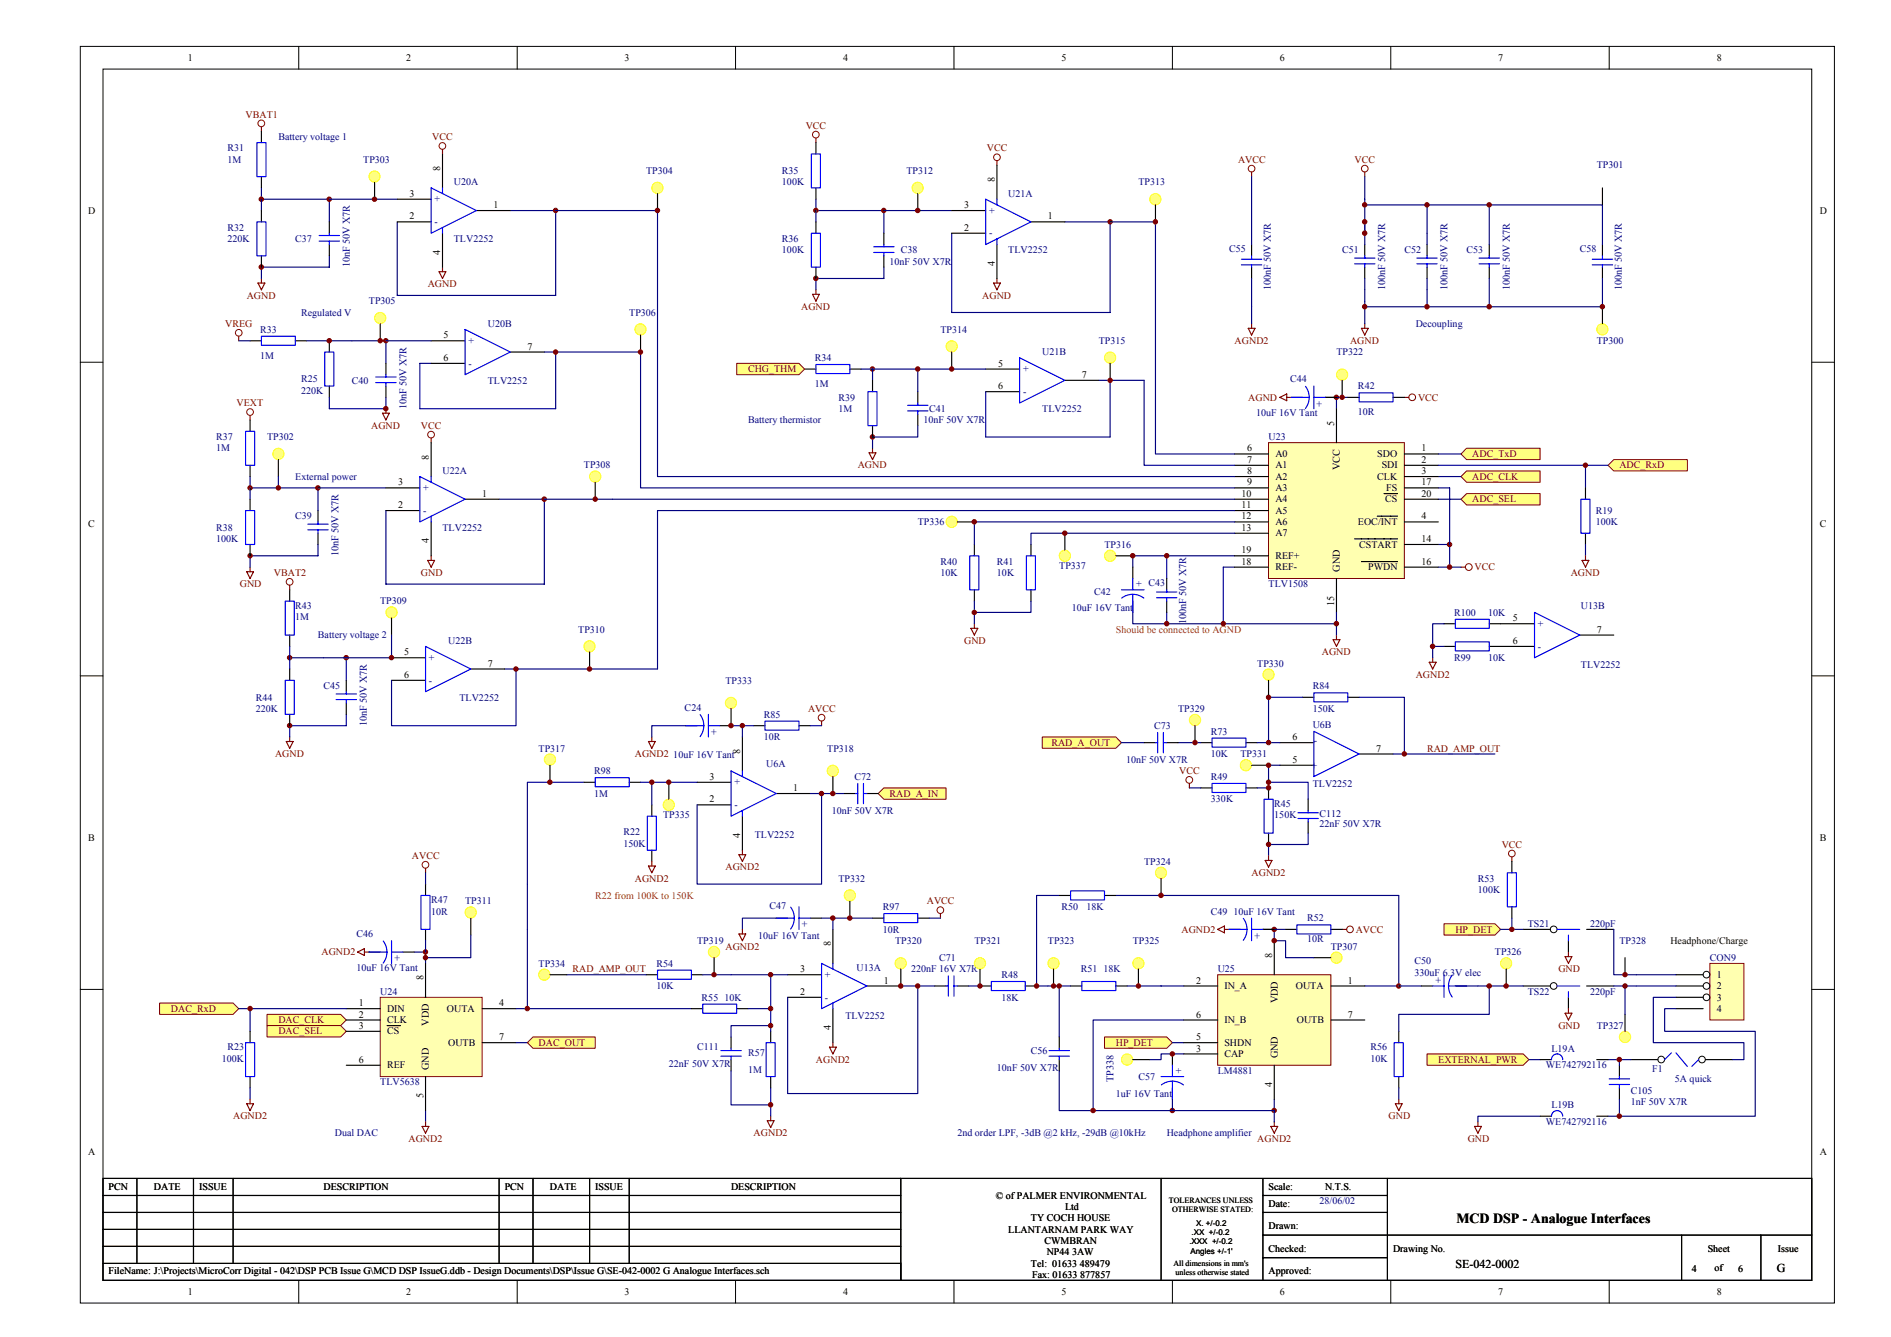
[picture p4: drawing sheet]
<svg xmlns="http://www.w3.org/2000/svg" width="420mm" height="297mm" viewBox="0 0 420 297" stroke-linecap="round" stroke-linejoin="round" font-family="sans-serif">
<defs><g id="words">
<text font-size="3.1" x="323.6" y="271.7">MCD DSP - Analogue Interfaces</text>
<g font-size="2.7">
<text x="323.4" y="281.8">SE-042-0002</text>
<text x="394.8" y="282.6">G</text>
</g>
<g font-size="2.3">
<text x="97.8" y="38" transform="rotate(-90 97.8 38)">8</text>
<text x="221" y="40.5" transform="rotate(-90 221 40.5)">8</text>
<text x="97.8" y="56.6" transform="rotate(-90 97.8 56.6)">4</text>
<text x="221" y="59.1" transform="rotate(-90 221 59.1)">4</text>
<text x="296.5" y="94.6" transform="rotate(-90 296.5 94.6)">5</text>
<text x="95.3" y="102.1" transform="rotate(-90 95.3 102.1)">8</text>
<text x="297.7" y="104.4" transform="rotate(-90 297.7 104.4)">VCC</text>
<text x="95.3" y="120.7" transform="rotate(-90 95.3 120.7)">4</text>
<text x="297.7" y="127" transform="rotate(-90 297.7 127)">GND</text>
<text x="296.5" y="134.6" transform="rotate(-90 296.5 134.6)">15</text>
<text x="164.5" y="167.5" transform="rotate(-90 164.5 167.5)">8</text>
<text x="164.5" y="186.1" transform="rotate(-90 164.5 186.1)">4</text>
<text x="184.6" y="210.3" transform="rotate(-90 184.6 210.3)">8</text>
<text x="282.6" y="212.8" transform="rotate(-90 282.6 212.8)">8</text>
<text x="94.1" y="217.8" transform="rotate(-90 94.1 217.8)">8</text>
<text x="95.3" y="227.9" transform="rotate(-90 95.3 227.9)">VDD</text>
<text x="283.9" y="222.8" transform="rotate(-90 283.9 222.8)">VDD</text>
<text x="184.6" y="228.9" transform="rotate(-90 184.6 228.9)">4</text>
<text x="95.3" y="237.7" transform="rotate(-90 95.3 237.7)">GND</text>
<text x="283.9" y="235.2" transform="rotate(-90 283.9 235.2)">GND</text>
<text x="94.1" y="244" transform="rotate(-90 94.1 244)">5</text>
<text x="282.6" y="241.4" transform="rotate(-90 282.6 241.4)">4</text>
</g>
<g font-size="2.3" fill="#000080">
<text x="77.7" y="59.4" transform="rotate(-90 77.7 59.4)">10nF 50V X7R</text>
<text x="282.4" y="64.4" transform="rotate(-90 282.4 64.4)">100nF 50V X7R</text>
<text x="307.8" y="64.4" transform="rotate(-90 307.8 64.4)">100nF 50V X7R</text>
<text x="321.6" y="64.4" transform="rotate(-90 321.6 64.4)">100nF 50V X7R</text>
<text x="335.4" y="64.4" transform="rotate(-90 335.4 64.4)">100nF 50V X7R</text>
<text x="360.3" y="64.4" transform="rotate(-90 360.3 64.4)">100nF 50V X7R</text>
<text x="292.4" y="89" transform="rotate(90 292.4 89)">+</text>
<text x="90.3" y="90.8" transform="rotate(-90 90.3 90.8)">10nF 50V X7R</text>
<text x="75.2" y="123.5" transform="rotate(-90 75.2 123.5)">10nF 50V X7R</text>
<text x="263.5" y="138.6" transform="rotate(-90 263.5 138.6)">100nF 50V X7R</text>
<text x="81.5" y="161.2" transform="rotate(-90 81.5 161.2)">10nF 50V X7R</text>
<text x="157.9" y="162" transform="rotate(90 157.9 162)">+</text>
<text x="292.7" y="164.2" transform="rotate(180 292.7 164.2)">-</text>
<text x="292.7" y="169.2" transform="rotate(180 292.7 169.2)">+</text>
<text x="178" y="204.7" transform="rotate(90 178 204.7)">+</text>
<text x="278.6" y="207.2" transform="rotate(90 278.6 207.2)">+</text>
<text x="87.5" y="212.3" transform="rotate(90 87.5 212.3)">+</text>
<text x="320.4" y="218.3" transform="rotate(-90 320.4 218.3)">+</text>
<text x="247.4" y="240.4" transform="rotate(-90 247.4 240.4)">TP338</text>
</g>
<g font-size="2.2">
<text x="41.7" y="13.5">1</text>
<text x="90.3" y="13.5">2</text>
<text x="138.8" y="13.5">3</text>
<text x="187.3" y="13.5">4</text>
<text x="235.9" y="13.5">5</text>
<text x="284.4" y="13.5">6</text>
<text x="332.9" y="13.5">7</text>
<text x="381.4" y="13.5">8</text>
<text x="19.6" y="47.5">D</text>
<text x="91" y="43.7">3</text>
<text x="109.6" y="46.2">1</text>
<text x="214.2" y="46.2">3</text>
<text x="404.3" y="47.5">D</text>
<text x="91" y="48.7">2</text>
<text x="214.2" y="51.3">2</text>
<text x="232.8" y="48.7">1</text>
<text x="98.6" y="75.2">5</text>
<text x="117.2" y="77.7">7</text>
<text x="98.6" y="80.2">6</text>
<text x="221.8" y="81.4">5</text>
<text x="240.4" y="84">7</text>
<text x="221.8" y="86.5">6</text>
<text x="277.1" y="100.3">6</text>
<text x="283.4" y="101.6">A0</text>
<text x="306" y="101.6">SDO</text>
<text x="315.8" y="100.3">1</text>
<text x="88.5" y="107.8">3</text>
<text x="277.1" y="102.8">7</text>
<text x="277.1" y="105.3">8</text>
<text x="277.1" y="107.8">9</text>
<text x="283.4" y="104.1">A1</text>
<text x="283.4" y="106.6">A2</text>
<text x="306" y="106.6">CLK</text>
<text x="307" y="104.1">SDI</text>
<text x="315.8" y="105.3">3</text>
<text x="315.8" y="102.8">2</text>
<text x="315.8" y="107.8">17</text>
<text x="88.5" y="112.9">2</text>
<text x="107.1" y="110.4">1</text>
<text x="275.8" y="110.4">10</text>
<text x="275.8" y="112.9">11</text>
<text x="283.4" y="109.1">A3</text>
<text x="283.4" y="111.6">A4</text>
<text x="307.8" y="111.6">CS</text>
<text x="308" y="109.1">FS</text>
<text x="315.8" y="110.4">20</text>
<text x="19.6" y="117.2">C</text>
<text x="275.8" y="115.4">12</text>
<text x="275.8" y="117.9">13</text>
<text x="283.4" y="114.2">A5</text>
<text x="283.4" y="116.6">A6</text>
<text x="283.4" y="119.2">A7</text>
<text x="301.7" y="116.6">EOC/INT</text>
<text x="315.8" y="115.4">4</text>
<text x="404.3" y="117.2">C</text>
<text x="275.8" y="122.9">19</text>
<text x="275.8" y="125.5">18</text>
<text x="283.4" y="124.2">REF+</text>
<text x="302" y="121.7">CSTART</text>
<text x="315.8" y="125.5">16</text>
<text x="315.8" y="120.4">14</text>
<text x="283.4" y="126.7">REF-</text>
<text x="304" y="126.7">PWDN</text>
<text x="336.2" y="138">5</text>
<text x="336.2" y="143.1">6</text>
<text x="354.8" y="140.5">7</text>
<text x="89.8" y="145.6">5</text>
<text x="108.4" y="148.1">7</text>
<text x="89.8" y="150.6">6</text>
<text x="287.1" y="164.4">6</text>
<text x="305.8" y="167">7</text>
<text x="157.6" y="173.2">3</text>
<text x="287.1" y="169.5">5</text>
<text x="157.6" y="178.3">2</text>
<text x="176.3" y="175.8">1</text>
<text x="19.6" y="186.8">B</text>
<text x="404.3" y="186.8">B</text>
<text x="371.1" y="209.7">Headphone/Charge</text>
<text x="177.8" y="216">3</text>
<text x="177.8" y="221">2</text>
<text x="196.4" y="218.5">1</text>
<text x="265.8" y="218.5">2</text>
<text x="272.1" y="219.8">IN_A</text>
<text x="287.9" y="219.8">OUTA</text>
<text x="299.5" y="218.5">1</text>
<text x="381.4" y="217.3">1</text>
<text x="381.4" y="219.8">2</text>
<text x="79.7" y="223.5">1</text>
<text x="79.7" y="226.1">2</text>
<text x="86" y="224.8">DIN</text>
<text x="86" y="227.3">CLK</text>
<text x="99.3" y="224.8">OUTA</text>
<text x="110.9" y="223.5">4</text>
<text x="265.8" y="226.1">6</text>
<text x="272.1" y="227.3">IN_B</text>
<text x="288.1" y="227.3">OUTB</text>
<text x="299.5" y="226.1">7</text>
<text x="381.4" y="222.3">3</text>
<text x="381.4" y="224.8">4</text>
<text x="79.7" y="228.6">3</text>
<text x="86" y="229.8">CS</text>
<text x="99.6" y="232.3">OUTB</text>
<text x="110.9" y="231.1">7</text>
<text x="265.8" y="233.6">3</text>
<text x="265.8" y="231.1">5</text>
<text x="272.1" y="232.3">SHDN</text>
<text x="79.7" y="236.1">6</text>
<text x="86" y="237.4">REF</text>
<text x="272.1" y="234.9">CAP</text>
<text x="19.6" y="256.5">A</text>
<text x="404.3" y="256.5">A</text>
<text x="24.1" y="264.3">PCN</text>
<text x="34.2" y="264.3">DATE</text>
<text x="44.3" y="264.3">ISSUE</text>
<text x="71.9" y="264.3">DESCRIPTION</text>
<text x="112.1" y="264.3">PCN</text>
<text x="122.2" y="264.3">DATE</text>
<text x="132.2" y="264.3">ISSUE</text>
<text x="162.4" y="264.3">DESCRIPTION</text>
<text x="221.3" y="266.3">© of PALMER ENVIRONMENTAL</text>
<text x="236.6" y="268.8">Ltd</text>
<text x="281.9" y="264.3">Scale:</text>
<text x="281.9" y="268.1">Date:</text>
<text x="294.4" y="264.3">N.T.S.</text>
<text x="224" y="273.9">LLANTARNAM PARK WAY</text>
<text x="229.1" y="271.3">TY COCH HOUSE</text>
<text x="281.9" y="273.1">Drawn:</text>
<text x="229.1" y="281.4">Tel: 01633 489479</text>
<text x="232.1" y="276.4">CWMBRAN</text>
<text x="232.6" y="278.9">NP44 3AW</text>
<text x="281.9" y="278.1">Checked:</text>
<text x="309.5" y="278.1">Drawing No.</text>
<text x="379.4" y="278.1">Sheet</text>
<text x="395" y="278.1">Issue</text>
<text x="24.1" y="283.1">FileName: J:\Projects\MicroCorr Digital - 042\DSP PCB Issue G\MCD DSP IssueG.ddb - Design Documents\DSP\Issue G\SE-042-0002 G Analogue Interfaces.sch</text>
<text x="41.7" y="287.7">1</text>
<text x="90.3" y="287.7">2</text>
<text x="138.8" y="287.7">3</text>
<text x="187.3" y="287.7">4</text>
<text x="229.3" y="283.9">Fax: 01633 877857</text>
<text x="235.9" y="287.7">5</text>
<text x="281.9" y="283.1">Approved:</text>
<text x="284.4" y="287.7">6</text>
<text x="332.9" y="287.7">7</text>
<text x="375.9" y="282.7">4</text>
<text x="380.9" y="282.4">of</text>
<text x="381.4" y="287.7">8</text>
<text x="386.2" y="282.7">6</text>
</g>
<g font-size="2.2" fill="#800000">
<text x="54.6" y="26.1">VBAT1</text>
<text x="179" y="28.6">VCC</text>
<text x="96.1" y="31.1">VCC</text>
<text x="219.3" y="33.7">VCC</text>
<text x="275.1" y="36.2">AVCC</text>
<text x="301" y="36.2">VCC</text>
<text x="95" y="63.8">AGND</text>
<text x="54.8" y="66.4">AGND</text>
<text x="178" y="68.9">AGND</text>
<text x="218.2" y="66.4">AGND</text>
<text x="50" y="72.6">VREG</text>
<text x="274.3" y="76.4">AGND2</text>
<text x="300" y="76.4">AGND</text>
<text x="166.2" y="82.7">CHG_THM</text>
<text x="277.3" y="89">AGND</text>
<text x="315.1" y="89">VCC</text>
<text x="52.6" y="90.3">VEXT</text>
<text x="82.5" y="95.3">AGND</text>
<text x="93.5" y="95.3">VCC</text>
<text x="327.1" y="101.6">ADC_TxD</text>
<text x="190.6" y="104.1">AGND</text>
<text x="327.1" y="106.6">ADC_CLK</text>
<text x="359.8" y="104.1">ADC_RxD</text>
<text x="327.1" y="111.6">ADC_SEL</text>
<text x="53.3" y="130.5">GND</text>
<text x="60.9" y="128">VBAT2</text>
<text x="93.5" y="128">GND</text>
<text x="327.6" y="126.7">VCC</text>
<text x="349" y="128">AGND</text>
<text x="214.2" y="143.1">GND</text>
<text x="293.7" y="145.6">AGND</text>
<text x="314.6" y="150.6">AGND2</text>
<text x="179.5" y="158.2">AVCC</text>
<text x="233.6" y="165.7">RAD_A_OUT</text>
<text x="317.1" y="167">RAD_AMP_OUT</text>
<text x="61.1" y="168.2">AGND</text>
<text x="141.1" y="168.2">AGND2</text>
<text x="262" y="172">VCC</text>
<text x="197.6" y="177">RAD_A_IN</text>
<text x="91.5" y="190.9">AVCC</text>
<text x="333.7" y="188.3">VCC</text>
<text x="141.1" y="195.9">AGND2</text>
<text x="161.2" y="193.4">AGND2</text>
<text x="278.1" y="194.6">AGND2</text>
<text x="205.9" y="200.9">AVCC</text>
<text x="262.5" y="207.2">AGND2</text>
<text x="301.2" y="207.2">AVCC</text>
<text x="323.4" y="207.2">HP_DET</text>
<text x="71.4" y="212.2">AGND2</text>
<text x="161.2" y="211">AGND2</text>
<text x="127.2" y="216">RAD_AMP_OUT</text>
<text x="346.2" y="216">GND</text>
<text x="38" y="224.8">DAC_RxD</text>
<text x="61.8" y="227.3">DAC_CLK</text>
<text x="61.8" y="229.8">DAC_SEL</text>
<text x="119.7" y="232.3">DAC_OUT</text>
<text x="247.9" y="232.3">HP_DET</text>
<text x="346.2" y="228.6">GND</text>
<text x="181.3" y="236.1">AGND2</text>
<text x="319.6" y="236.1">EXTERNAL_PWR</text>
<text x="51.8" y="248.7">AGND2</text>
<text x="308.5" y="248.7">GND</text>
<text x="90.8" y="253.7">AGND2</text>
<text x="167.4" y="252.5">AGND2</text>
<text x="279.4" y="253.7">AGND2</text>
<text x="326.1" y="253.7">GND</text>
</g>
<g font-size="2.2" fill="#000080">
<text x="50.5" y="33.7">R31</text>
<text x="61.8" y="31.1">Battery voltage 1</text>
<text x="50.5" y="36.2">1M</text>
<text x="80.7" y="36.2">TP303</text>
<text x="100.8" y="41.2">U20A</text>
<text x="143.6" y="38.7">TP304</text>
<text x="173.7" y="38.7">R35</text>
<text x="173.7" y="41.2">100K</text>
<text x="201.4" y="38.7">TP312</text>
<text x="252.9" y="41.2">TP313</text>
<text x="354.8" y="37.4">TP301</text>
<text x="96.6" y="45">+</text>
<text x="219.8" y="47.5">+</text>
<text x="224" y="43.7">U21A</text>
<text x="50.5" y="51.3">R32</text>
<text x="50.5" y="53.8">220K</text>
<text x="65.6" y="53.8">C37</text>
<text x="96.6" y="50">-</text>
<text x="100.8" y="53.8">TLV2252</text>
<text x="173.7" y="53.8">R36</text>
<text x="219.8" y="52.5">-</text>
<text x="173.7" y="56.3">100K</text>
<text x="197.6" y="58.8">10nF 50V X7R</text>
<text x="200.2" y="56.3">C38</text>
<text x="224" y="56.3">TLV2252</text>
<text x="273.1" y="56">C55</text>
<text x="298.2" y="56.3">C51</text>
<text x="312" y="56.3">C52</text>
<text x="325.9" y="56.3">C53</text>
<text x="351" y="56">C58</text>
<text x="66.9" y="70.1">Regulated V</text>
<text x="82" y="67.6">TP305</text>
<text x="139.8" y="70.1">TP306</text>
<text x="57.8" y="73.9">R33</text>
<text x="104.1" y="76.4">+</text>
<text x="108.4" y="72.6">U20B</text>
<text x="209" y="73.9">TP314</text>
<text x="244.2" y="76.4">TP315</text>
<text x="314.6" y="72.6">Decoupling</text>
<text x="354.8" y="76.4">TP300</text>
<text x="57.8" y="79.7">1M</text>
<text x="104.1" y="81.4">-</text>
<text x="181" y="80.2">R34</text>
<text x="227.3" y="82.7">+</text>
<text x="231.6" y="78.9">U21B</text>
<text x="296.9" y="78.9">TP322</text>
<text x="66.9" y="85">R25</text>
<text x="66.9" y="87.5">220K</text>
<text x="78.2" y="85.2">C40</text>
<text x="108.4" y="85.2">TLV2252</text>
<text x="181" y="86">1M</text>
<text x="186.3" y="89">R39</text>
<text x="227.3" y="87.7">-</text>
<text x="286.6" y="85">C44</text>
<text x="301.7" y="86.5">R42</text>
<text x="166.2" y="94">Battery thermistor</text>
<text x="186.3" y="91.5">1M</text>
<text x="205.2" y="94">10nF 50V X7R</text>
<text x="206.4" y="91.5">C41</text>
<text x="231.6" y="91.5">TLV2252</text>
<text x="279.1" y="92.5">10uF 16V Tant</text>
<text x="301.7" y="92.3">10R</text>
<text x="48" y="97.8">R37</text>
<text x="48" y="100.3">1M</text>
<text x="59.3" y="97.8">TP302</text>
<text x="281.9" y="97.8">U23</text>
<text x="65.6" y="106.6">External power</text>
<text x="98.3" y="105.3">U22A</text>
<text x="129.8" y="104.1">TP308</text>
<text x="94" y="109.1">+</text>
<text x="48" y="117.9">R38</text>
<text x="65.6" y="115.4">C39</text>
<text x="94" y="114.2">-</text>
<text x="98.3" y="117.9">TLV2252</text>
<text x="203.9" y="116.6">TP336</text>
<text x="354.5" y="114.2">R19</text>
<text x="354.5" y="116.6">100K</text>
<text x="48" y="120.4">100K</text>
<text x="209" y="125.5">R40</text>
<text x="221.5" y="125.5">R41</text>
<text x="245.4" y="121.7">TP316</text>
<text x="209" y="128">10K</text>
<text x="221.5" y="128">10K</text>
<text x="235.4" y="126.5">TP337</text>
<text x="252.5" y="130.5">+ C43</text>
<text x="281.9" y="130.5">TLV1508</text>
<text x="65.6" y="135.3">R43</text>
<text x="65.6" y="137.8">1M</text>
<text x="84.5" y="134.3">TP309</text>
<text x="238.1" y="135.8">10uF 16V Tant</text>
<text x="243.1" y="132.2">C42</text>
<text x="323.1" y="136.8">R100</text>
<text x="330.6" y="136.8">10K</text>
<text x="351.3" y="135.3">U13B</text>
<text x="70.7" y="141.8">Battery voltage 2</text>
<text x="99.6" y="143.1">U22B</text>
<text x="128.5" y="140.5">TP310</text>
<text x="341.7" y="139.3">+</text>
<text x="95.3" y="146.8">+</text>
<text x="279.4" y="148.1">TP330</text>
<text x="323.1" y="146.8">R99</text>
<text x="330.7" y="146.8">10K</text>
<text x="341.7" y="144.3">-</text>
<text x="351.3" y="148.4">TLV2252</text>
<text x="56.8" y="155.6">R44</text>
<text x="71.9" y="153.1">C45</text>
<text x="95.3" y="151.9">-</text>
<text x="102.1" y="155.6">TLV2252</text>
<text x="161.2" y="151.9">TP333</text>
<text x="291.7" y="153.1">R84</text>
<text x="56.8" y="158.2">220K</text>
<text x="152.1" y="157.9">C24</text>
<text x="169.7" y="159.4">R85</text>
<text x="256.5" y="161.9">C73</text>
<text x="261.7" y="158.2">TP329</text>
<text x="291.7" y="161.7">U6B</text>
<text x="291.7" y="158.2">150K</text>
<text x="119.7" y="167">TP317</text>
<text x="169.7" y="164.4">10R</text>
<text x="183.8" y="167">TP318</text>
<text x="269" y="163.2">R73</text>
<text x="132" y="172">R98</text>
<text x="149.6" y="168.5">10uF 16V Tant</text>
<text x="170.2" y="170.5">U6A</text>
<text x="189.8" y="173.2">C72</text>
<text x="250.2" y="169.5">10nF 50V X7R</text>
<text x="269" y="173.2">R49</text>
<text x="269" y="168.2">10K</text>
<text x="275.6" y="168.2">TP331</text>
<text x="132" y="177">1M</text>
<text x="163.2" y="174.5">+</text>
<text x="163.2" y="179.5">-</text>
<text x="269" y="178.3">330K</text>
<text x="283.1" y="179.3">R45</text>
<text x="291.7" y="174.8">TLV2252</text>
<text x="138.5" y="185.6">R22</text>
<text x="147.3" y="181.8">TP335</text>
<text x="184.8" y="180.8">10nF 50V X7R</text>
<text x="283.1" y="181.8">150K</text>
<text x="293.2" y="181.5">C112</text>
<text x="293.2" y="183.8">22nF 50V X7R</text>
<text x="138.5" y="188.1">150K</text>
<text x="167.7" y="186.1">TLV2252</text>
<text x="186.3" y="195.9">TP332</text>
<text x="254.2" y="192.1">TP324</text>
<text x="328.4" y="195.9">R53</text>
<text x="95.8" y="200.7">R47</text>
<text x="95.8" y="203.2">10R</text>
<text x="103.3" y="200.9">TP311</text>
<text x="171" y="201.9">C47</text>
<text x="196.1" y="202.2">R97</text>
<text x="235.9" y="202.2">R50</text>
<text x="241.4" y="202.2">18K</text>
<text x="269" y="203.2">C49 10uF 16V Tant</text>
<text x="328.4" y="198.4">100K</text>
<text x="79.2" y="208.2">C46</text>
<text x="154.9" y="209.7">TP319</text>
<text x="168.5" y="208.7">10uF 16V Tant</text>
<text x="196.1" y="207.2">10R</text>
<text x="198.9" y="209.7">TP320</text>
<text x="216.5" y="209.7">TP321</text>
<text x="232.8" y="209.7">TP323</text>
<text x="251.7" y="209.7">TP325</text>
<text x="290.4" y="204.7">R52</text>
<text x="290.4" y="209.2">10R</text>
<text x="339.4" y="206">TS21</text>
<text x="353.3" y="206">220pF</text>
<text x="359.8" y="209.7">TP328</text>
<text x="79.2" y="215.8">10uF 16V Tant</text>
<text x="119.7" y="214.7">TP334</text>
<text x="145.8" y="214.7">R54</text>
<text x="190.3" y="215.8">U13A</text>
<text x="208.7" y="213.5">C71</text>
<text x="295.7" y="211">TP307</text>
<text x="314.3" y="214.2">C50</text>
<text x="332.1" y="212.2">TP326</text>
<text x="379.9" y="213.5">CON9</text>
<text x="84.5" y="221">U24</text>
<text x="145.8" y="219.8">10K</text>
<text x="183.3" y="217.3">+</text>
<text x="202.4" y="216">220nF 16V X7R</text>
<text x="222.5" y="217.3">R48</text>
<text x="240.1" y="216">R51 18K</text>
<text x="270.6" y="216">U25</text>
<text x="314.3" y="216.7">330uF 6.3V elec</text>
<text x="339.4" y="221">TS22</text>
<text x="353.3" y="221">220pF</text>
<text x="155.9" y="222.3">R55 10K</text>
<text x="183.3" y="222.3">-</text>
<text x="187.8" y="226.3">TLV2252</text>
<text x="222.5" y="222.3">18K</text>
<text x="50.5" y="233.4">R23</text>
<text x="154.9" y="233.4">C111</text>
<text x="304.5" y="233.4">R56</text>
<text x="344.7" y="233.6">L19A</text>
<text x="354.8" y="228.6">TP327</text>
<text x="49.3" y="235.9">100K</text>
<text x="148.6" y="237.1">22nF 50V X7R</text>
<text x="166.2" y="234.6">R57</text>
<text x="166.2" y="238.4">1M</text>
<text x="221.5" y="237.9">10nF 50V X7R</text>
<text x="229.1" y="234.1">C56</text>
<text x="252.9" y="239.9">C57</text>
<text x="261.2" y="238.6">+</text>
<text x="270.6" y="238.6">LM4881</text>
<text x="304.5" y="235.9">10K</text>
<text x="343.5" y="237.4">WE742792116</text>
<text x="367.1" y="238.1">F1</text>
<text x="84.5" y="241.2">TLV5638</text>
<text x="247.9" y="243.7">1uF 16V Tant</text>
<text x="362.3" y="243.2">C105</text>
<text x="362.3" y="245.4">1nF 50V X7R</text>
<text x="372.1" y="240.4">5A quick</text>
<text x="343.5" y="250">WE742792116</text>
<text x="344.7" y="246.2">L19B</text>
<text x="74.4" y="252.5">Dual DAC</text>
<text x="212.7" y="252.5">2nd order LPF, -3dB @2 kHz, -29dB @10kHz</text>
<text x="259.2" y="252.5">Headphone amplifier</text>
<text x="293.2" y="267.6">28/06/02</text>
</g>
<g font-size="2.2" fill="#ee0e22">
<text x="247.9" y="140.5">Should be connected to AGND</text>
<text x="132.2" y="199.6">R22 from 100K to 150K</text>
</g>
<g font-size="1.8">
<text x="259.7" y="267.2">TOLERANCES UNLESS</text>
<text x="260.4" y="269.2">OTHERWISE STATED:</text>
<text x="264.8" y="274.5">.XX +/-0.2</text>
<text x="265.8" y="272.5">X. +/-0.2</text>
<text x="260.8" y="281.3">All dimensions in mm's</text>
<text x="264.3" y="276.5">.XXX +/-0.2</text>
<text x="264.5" y="278.5">Angles +/-1'</text>
<text x="261.2" y="283.3">unless otherwise stated</text>
</g>
</g></defs>
<g fill="none" stroke="#000" stroke-width=".22">
<path d="M17.8 10.3h389.8v279.2h-389.8zM22.9 15.3h379.6v269.2h-379.6zM66.4 10.3v5M114.9 10.3v5M163.4 10.3v5M212 10.3v5M260.5 10.3v5M309 10.3v5M357.5 10.3v5M17.8 80.5h5.1M402.5 80.5h5.1M17.8 150.2h5.1"/>
<path d="M402.5 150.2h5.1M17.8 219.8h5.1M402.5 219.8h5.1M66.4 284.5v5M114.9 284.5v5M163.4 284.5v5M212 284.5v5M260.5 284.5v5M309 284.5v5M357.5 284.5v5"/>
</g>
<g fill="none" stroke="#000" stroke-width=".25">
<path d="M22.9 265.6h177.3M22.9 269.4h177.3M22.9 276.9h177.3M22.9 273.1h177.3M30.4 261.8v18.9M43 261.8v18.9M51.8 261.8v18.9M110.9 261.8v18.9M118.4 261.8v18.9M131 261.8v18.9M139.8 261.8v18.9M200.2 261.8h202.3v22.7h-202.3z"/>
<path d="M200.2 261.8h-177.3v18.9M258 261.8v22.7M280.6 274.4h121.9M280.6 265.6h27.7M280.6 269.4h27.7M280.6 279.4h27.7M280.6 261.8v22.7M308.3 261.8v22.7M373.6 274.4v10.1M391.2 274.4v10.1M22.9 280.7h177.3v3.8h-177.3z"/>
</g>
<path d="M282.4 250.3h1.5l-.8 1.5zM283.1 249.2v1.1" fill="none" stroke="#800000" stroke-width=".25"/>
<path d="M310.8 198.9v20.2M230.3 219.1h2.5M303.2 219.1h12.6M260.5 234.1h2.5M94.6 246.7v2.5M260.5 246.7h22.6M283.1 244.2v5" fill="none" stroke="#000080" stroke-width=".25"/>
<g fill="#800000" stroke="#800000" stroke-width=".22">
<circle cx="260.5" cy="246.7" r=".49"/>
<circle cx="283.1" cy="246.7" r=".49"/>
<circle cx="310.8" cy="219.1" r=".49"/>
</g>
<path d="M245.4 230.4h13.8l1.3 1.2-1.3 1.3h-13.8z" fill-rule="evenodd" fill="#ffff80" stroke="#800000" stroke-width=".22"/>
<path d="M335.9 190.4v1M327.6 250.3h1.5l-.7 1.5zM328.4 249.2v1.1" fill="none" stroke="#800000" stroke-width=".25"/>
<circle cx="335.9" cy="189.6" r=".74" fill="none" stroke="#800000" stroke-width=".22"/>
<g fill="#ffff80" stroke="#800000" stroke-width=".22">
<path d="M320.8 205.2h11.3l1.3 1.3-1.3 1.3h-11.3z" fill-rule="evenodd"/>
<path d="M59.3 225.4h16.4l1.2 1.2-1.2 1.3h-16.4z" fill-rule="evenodd"/>
<path d="M35.5 222.8h16.3l1.2 1.3-1.2 1.3h-16.3z" fill-rule="evenodd"/>
<path d="M59.3 227.9h16.4l1.2 1.2-1.2 1.3h-16.4z" fill-rule="evenodd"/>
</g>
<path d="M284.4 88.3l1.5-.8v1.5zM285.9 88.3h1M312 88.3h1M324.6 126h1M296.2 142.1h1.5l-.8 1.5zM296.9 141.1v1" fill="none" stroke="#800000" stroke-width=".25"/>
<g fill="none" stroke="#800000" stroke-width=".22">
<circle cx="313.8" cy="88.3" r=".75"/>
<circle cx="326.3" cy="126" r=".75"/>
</g>
<path d="M294.4 88.3h2.5v2.5M319.6 121h2.5v5h-2.5" fill="none" stroke="#000080" stroke-width=".25"/>
<g fill="#800000" stroke="#800000" stroke-width=".22">
<circle cx="296.9" cy="88.3" r=".49"/>
<circle cx="322.1" cy="121" r=".49"/>
</g>
<g fill="#ffff80" stroke="#800000" stroke-width=".22">
<path d="M325.9 99.6h16.3v2.5h-16.3l-1.3-1.2z" fill-rule="evenodd"/>
<path d="M357.3 103.4l1.3-1.3h16.3v2.5h-16.3z" fill-rule="evenodd"/>
<path d="M324.6 105.9l1.3-1.3h16.3v2.5h-16.3z" fill-rule="evenodd"/>
<path d="M324.6 110.9l1.3-1.2h16.3v2.5h-16.3z" fill-rule="evenodd"/>
</g>
<g fill="none" stroke="#000080" stroke-width=".25">
<path d="M58.1 41.7v5.1M58.1 44.3h30.2M73.2 56.8v2.6h-15.1v2.5M73.2 44.3v5M113.4 46.8h10.1v18.8h-35.2v-16.3M123.5 46.8h22.6M181.3 46.8h30.2M181.3 44.3v5M196.4 59.4v2.5h-15.1v2.5M196.4 46.8v5M236.6 49.3h10.1v20.1h-35.2v-17.6M246.7 49.3h10"/>
<path d="M123.5 78.2h18.8M254.2 84.5h-7.5v12.6M296.9 88.3h2.6M55.6 108.4h30.1M55.6 105.9v5M70.7 108.4v5M110.9 110.9h10v18.9h-35.2v-16.4M120.9 110.9h15.1M319.6 100.9h5M319.6 105.9h5M319.6 110.9h5M319.6 108.4h2.5v12.6"/>
<path d="M70.7 121v2.5h-15.1v2.5M251.7 136.1v2.5h7.5M259.2 123.5v5M259.2 136.1v2.5M274.3 126h-2.5v12.6h-12.6M274.3 123.5h-22.6v2.5M322.1 126h2.5M76.9 158.7v2.5h-12.5v2.5M76.9 146.1v5.1M87 146.1h-22.6v2.5M112.1 148.6h34M232.8 198.9h2.6"/>
<path d="M247.9 198.9h10.1M92 211.5h2.6v2.5M280.6 206.5h2.5v2.5M283.1 206.5h2.5M260.5 231.6h2.5"/>
</g>
<g fill="#800000" stroke="#800000" stroke-width=".22">
<circle cx="259.2" cy="123.5" r=".49"/>
<circle cx="259.2" cy="138.6" r=".49"/>
<circle cx="94.5" cy="211.5" r=".49"/>
<circle cx="283.1" cy="206.5" r=".49"/>
<circle cx="73.2" cy="44.3" r=".49"/>
<circle cx="58.1" cy="44.3" r=".49"/>
<circle cx="58.1" cy="59.3" r=".5"/>
<circle cx="123.4" cy="46.8" r=".49"/>
<circle cx="196.4" cy="46.8" r=".49"/>
<circle cx="181.3" cy="46.8" r=".5"/>
<circle cx="181.3" cy="61.8" r=".5"/>
<circle cx="246.6" cy="49.3" r=".49"/>
<circle cx="70.6" cy="108.4" r=".49"/>
<circle cx="55.6" cy="108.4" r=".49"/>
<circle cx="55.6" cy="123.5" r=".49"/>
<circle cx="120.9" cy="110.9" r=".5"/>
<circle cx="76.9" cy="146.1" r=".49"/>
<circle cx="64.4" cy="146.1" r=".49"/>
<circle cx="64.4" cy="161.2" r=".49"/>
</g>
<g fill="none" stroke="#800000" stroke-width=".22">
<circle cx="58.1" cy="27.4" r=".75"/>
<circle cx="98.3" cy="32.4" r=".74"/>
<circle cx="181.3" cy="29.9" r=".75"/>
<circle cx="221.5" cy="34.9" r=".74"/>
<circle cx="55.6" cy="91.5" r=".74"/>
<circle cx="95.8" cy="96.6" r=".75"/>
<circle cx="94.5" cy="192.1" r=".75"/>
<circle cx="300" cy="206.5" r=".74"/>
</g>
<g fill="none" stroke="#800000" stroke-width=".25">
<path d="M58.1 28.2v1M98.3 33.2v1M181.3 30.7v1M221.5 35.7v1M98.3 59.4v1M57.3 62.9h1.5l-.7 1.5zM58.1 61.9v1M97.6 60.4h1.5l-.8 1.5zM180.5 65.4h1.5l-.7 1.5zM181.3 64.4v1M220.8 62.9h1.5l-.8 1.5zM221.5 61.9v1"/>
<path d="M55.6 92.3v1M95.8 97.3v1M54.8 127h1.5l-.7 1.5zM55.6 126v1M95 124.5h1.6l-.8 1.5zM95.8 123.5v1M63.6 164.7h1.5l-.7 1.5zM64.4 163.7v1M94.6 192.9v1M79.5 211.5l1.5-.7v1.5zM81 211.5h1M270.6 206.5l1.5-.8v1.5z"/>
<path d="M272.1 206.5h1M298.2 206.5h1M93.8 250.3h1.5l-.7 1.5zM94.6 249.2v1.1"/>
</g>
<path d="M270.6 216.6h25.1v20.1h-25.1z" fill="#ffffb0" stroke="#800000" stroke-width=".22"/>
<path d="M263 219.1h7.6M283.1 209v7.6M295.7 219.1h7.5M263 234.1h7.6M263 231.6h7.6M263 226.6h7.6M283.1 236.7v7.5M295.7 226.6h7.5" fill="none" stroke="#000" stroke-width=".25"/>
<path d="M84.5 221.6h22.6v17.6h-22.6z" fill="#ffffb0" stroke="#800000" stroke-width=".22"/>
<g fill="none" stroke="#000" stroke-width=".25">
<path d="M335.9 191.4v2.5M94.6 214v7.6M315.8 219.1h2.5M323.4 219.1h2.5M335.9 201.5v2.5M76.9 224.1h7.6M76.9 226.6h7.6M76.9 229.1h7.6M76.9 236.7h7.6M86 227.9h3M94.6 239.2v7.5M107.1 224.1h7.6"/>
<path d="M107.1 231.6h7.6"/>
</g>
<path d="M334.9 193.9h2v7.6h-2zM318.3 219.1h2.5M320.8 216.6v5M321.8 219.1h4.1M322.7 216.6a4 4 0 0 0 0 4.9" fill="none" stroke="#00f" stroke-width=".25"/>
<path d="M379.9 214h7.6v12.6h-7.6z" fill="#ffffb0" stroke="#800000" stroke-width=".22"/>
<g fill="none" stroke="#000" stroke-width=".22">
<circle cx="379.2" cy="216.5" r=".74"/>
<circle cx="379.2" cy="219.1" r=".74"/>
<circle cx="379.2" cy="221.6" r=".74"/>
</g>
<path d="M372.4 216.6h6M372.4 219.1h6M372.4 221.6h6M372.4 224.1h6" fill="none" stroke="#000" stroke-width=".25"/>
<path d="M281.9 98.3h30.1v30.2h-30.1z" fill="#ffffb0" stroke="#800000" stroke-width=".22"/>
<g fill="none" stroke="#000" stroke-width=".25">
<path d="M58.1 29.2v2.5M58.1 39.2v2.5M98.3 34.2v7.5M181.3 31.7v2.5M221.5 36.7v7.6M58.1 46.8v2.5M58.1 56.8v2.6M73.2 49.3v2.5M73.2 54.3v2.5M88.3 44.3h7.5M88.3 49.3h7.5M98.3 51.8v7.6"/>
<path d="M105.9 46.8h7.5M181.3 41.7v2.6M181.3 49.3v2.5M181.3 59.4v2.5M196.4 51.8v2.5M196.4 56.8v2.6M211.5 46.8h7.5M211.5 51.8h7.5M221.5 54.3v7.6M229.1 49.3h7.5M55.6 93.3v2.5M95.8 98.3v7.6"/>
<path d="M178.8 82h2.5M188.8 82h2.5M193.9 84.5v2.5M193.9 94.6v2.5M203.9 87v2.5M203.9 92.1v2.5M219 82h7.5M219 87h7.5M236.6 84.5h7.6M286.9 88.3h2.5M294.4 88.3h2.5M296.9 90.8v7.5"/>
<path d="M299.5 88.3h2.5M309.5 88.3h2.5M55.6 103.4v2.5M55.6 110.9v2.5M70.7 113.4v2.6M70.7 118.5v2.5M85.7 108.4h7.6M85.7 113.4h7.6M95.8 116v7.5M103.3 110.9h7.6M274.3 100.9h7.6M274.3 103.4h7.6"/>
<path d="M274.3 105.9h7.6M274.3 108.4h7.6M274.3 110.9h7.6M274.3 116h7.6M274.3 113.4h7.6M274.3 118.5h7.6M301 119.7h9.5M306 114.7h4.5M307.5 109.7h3M312 100.9h7.6M312 103.4h7.6M312 105.9h7.6"/>
<path d="M312 108.4h7.6M312 110.9h7.6M312 116h7.6M55.6 121v2.5M64.4 131v2.6M251.7 126v2.5M251.7 133.6v2.5M259.2 128.5v2.5M259.2 133.6v2.5M274.3 126h7.6M274.3 123.5h7.6M296.9 128.5v7.6"/>
<path d="M302.5 124.8h8M312 121h7.6M312 126h7.6M64.4 141.1v2.5M64.4 148.6v2.6M64.4 158.7v2.5M76.9 151.2v2.5M76.9 156.2v2.5M87 146.1h7.6M87 151.2h7.6M104.6 148.6h7.5M94.6 196.4v2.5"/>
<path d="M235.4 198.9h2.5M245.4 198.9h2.5M82 211.5h2.5M89.5 211.5h2.5M94.6 206.5v2.5M217.7 219.1h2.6M227.8 219.1h2.5M237.9 219.1h2.5M247.9 219.1h2.5M273.1 206.5h2.5M280.6 206.5h2.5M285.6 206.5h2.5"/>
<path d="M295.7 206.5h2.5M235.4 230.4v2.5M235.4 235.4v2.5M260.5 234.1v2.6M260.5 241.7v2.5"/>
</g>
<g fill="none" stroke="#00f" stroke-width=".25">
<path d="M57.1 31.7h2v7.5h-2zM180.3 34.2h2v7.5h-2zM57.1 49.3h2v7.5h-2zM70.9 53.6h4.5M70.9 52.3h4.5M73.2 51.8v.5M73.2 53.6v.7M95.8 41.7l10.1 5.1-10.1 5zM98.3 41.7v1.3M98.3 50.5v1.3M180.3 51.8h2v7.6h-2zM194.1 56.1h4.5"/>
<path d="M194.1 54.8h4.5M196.4 54.3v.5M196.4 56.1v.7M219 44.3l10.1 5-10.1 5zM221.5 44.3v1.2M221.5 53.1v1.2M226.5 79.5l10.1 5-10.1 5zM54.6 95.8h2v7.6h-2zM181.3 81h7.5v2h-7.5zM192.8 87h2.1v7.6h-2.1zM201.7 91.3h4.5M201.7 90h4.5"/>
<path d="M203.9 89.5v.5M203.9 91.3v.8M286.9 88.3h4M290.1 85.8a4 4 0 0 1 0 4.9M291.9 88.3h2.5M291.9 85.8v5M302 87.3h7.5v2h-7.5zM54.6 113.4h2v7.6h-2zM68.4 117.7h4.5M68.4 116.5h4.5M70.7 116v.5M70.7 117.7v.8"/>
<path d="M93.3 105.9l10 5-10 5.1zM95.8 105.9v1.2M95.8 114.7v1.3M63.4 133.6h2v7.5h-2zM249.2 131h5M249.2 132.9a4 4 0 0 1 4.9 0M251.7 128.5v2.5M251.7 132v4.1M257 132.8h4.5M257 131.5h4.5M259.2 131v.5M259.2 132.8v.8"/>
<path d="M63.4 151.2h2v7.5h-2zM74.7 155.4h4.5M74.7 154.2h4.5M76.9 153.7v.5M76.9 155.4v.8M94.6 143.6l10 5-10 5.1zM93.5 198.9h2v7.6h-2zM237.9 197.9h7.5v2h-7.5zM82 211.5h4M85.2 209.1a4 4 0 0 1-.1 4.9M87 211.5h2.5M87 209v5"/>
<path d="M220.3 218.1h7.5v2h-7.5zM240.4 218.1h7.5v2h-7.5zM273.1 206.5h4M276.3 204a4 4 0 0 1-.1 4.9M278.1 206.5h2.5M278.1 204v5M288.1 205.5h7.6v2h-7.6zM233.1 234.7h4.5M233.1 233.4h4.5M235.4 232.9v.5M235.4 234.7v.7M258 239.2h5"/>
<path d="M260.5 236.7v2.5M258 241a4 4 0 0 1 4.9 0M260.5 240.2v4"/>
</g>
<path d="M191.3 82h2.6v2.5M193.9 97.1v2.5M219 97.1h27.7M325.9 219.1h2.5M260.5 244.2v2.5" fill="none" stroke="#000080" stroke-width=".25"/>
<path d="M193.9 99.6v1M193.1 100.6h1.5l-.7 1.5z" fill="none" stroke="#800000" stroke-width=".25"/>
<g fill="#800000" stroke="#800000" stroke-width=".22">
<circle cx="193.8" cy="82" r=".49"/>
<circle cx="193.8" cy="97.1" r=".49"/>
</g>
<path d="M163.7 80.7h13.8l1.3 1.3-1.3 1.2h-13.8z" fill-rule="evenodd" fill="#ffff80" stroke="#800000" stroke-width=".22"/>
<g fill="none" stroke="#000080" stroke-width=".25">
<path d="M146.1 46.8v59.1h128.2M256.7 49.3v51.6h17.6M303.2 49.3v2.5M317.1 51.8v2.5M78.2 75.7h17.6M85.7 75.7v5M120.9 78.2h2.6v12.6h-30.2v-10.1h2.5M142.3 78.2v30.2h132M303.2 64.4v2.5M317.1 61.9v2.5M85.7 88.3v2.5M244.2 84.5h2.5"/>
<path d="M254.2 84.5v18.9h20.1M136 110.9h138.3M146.1 113.4h128.2M274.3 116h-57.8v5M274.3 118.5h-45.2v2.5M319.6 103.4h37.7M352.3 103.4v5M216.5 133.6v5M229.1 133.6v2.5h-12.6M352.3 121v2.5M215.2 219.1h2.5M328.4 219.1h10"/>
<path d="M333.4 206.5h2.5M335.9 204v2.5h2.5M358.6 206.5v10.1h5M358.6 219.1h5M53 224.1h23.9M55.6 224.1v5M114.7 224.1h2.5M114.7 231.6h2.5M55.6 241.7v2.5M310.8 241.7v2.5"/>
</g>
<g fill="none" stroke="#000" stroke-width=".25">
<path d="M303.2 54.3v2.5M303.2 59.4v2.5M317.1 54.3v2.5M317.1 59.4v2.5M330.9 54.3v2.5M330.9 59.4v2.5M55.6 75.7h2.5M65.6 75.7h2.5M95.8 75.7h7.5M113.4 78.2h7.5M85.7 80.7v2.5M85.7 85.8v2.5"/>
<path d="M95.8 80.7h7.5M352.3 108.4v2.5M352.3 118.5v2.5M216.5 121v2.5M216.5 131v2.6M229.1 121v2.5M229.1 131v2.6M207.7 219.1h2.5M212.7 219.1h2.5M338.4 219.1h6.1M338.4 206.5h6.1M348.5 209v2.5"/>
<path d="M352.5 219.1h6.1M352.5 206.5h6.1M55.6 229.1v2.5M55.6 239.2v2.5M310.8 229.1v2.5M310.8 239.2v2.5M348.5 221.6v2.5"/>
</g>
<g fill="none" stroke="#00f" stroke-width=".25">
<path d="M301 58.6h4.5M301 57.3h4.5M303.2 56.8v.5M303.2 58.6v.8M314.8 58.6h4.5M314.8 57.3h4.5M317.1 56.8v.5M317.1 58.6v.8M328.6 58.6h4.6M328.6 57.3h4.6M330.9 56.8v.5M330.9 58.6v.8"/>
<path d="M58.1 74.7h7.5v2h-7.5zM103.3 73.2l10.1 5-10.1 5zM83.5 85h4.5M83.5 83.8h4.5M85.7 83.2v.6M85.7 85v.8M351.3 110.9h2v7.6h-2zM215.5 123.5h2v7.5h-2zM228 123.5h2.1v7.5h-2.1zM210.2 219.1h.5M210.7 216.8v4.5M212 219.1h.7"/>
<path d="M212 216.8v4.5M346 219.1h5M346 206.5h5M348.5 207.8v1.2M54.6 231.6h2v7.6h-2zM309.8 231.6h2v7.6h-2zM348.5 220.3v1.3"/>
</g>
<g fill="none" stroke="#800000" stroke-width=".25">
<path d="M303.2 38.2v1M302.5 72.9h1.5l-.8 1.5zM303.2 71.9v1M85 91.8h1.5l-.8 1.5zM85.7 90.8v1M215.7 139.6h1.6l-.8 1.5zM216.5 138.6v1M351.5 124.5h1.5l-.7 1.5zM352.3 123.5v1M347.7 212.5h1.5l-.7 1.5zM348.5 211.5v1M347.7 225.1h1.5l-.7 1.5z"/>
<path d="M348.5 224.1v1M54.8 245.2h1.5l-.7 1.5zM55.6 244.2v1M310 245.2h1.5l-.7 1.5zM310.8 244.2v1"/>
</g>
<circle cx="85.7" cy="75.7" r=".49" fill="#800000" stroke="#800000" stroke-width=".22"/>
<circle cx="303.2" cy="37.5" r=".74" fill="none" stroke="#800000" stroke-width=".22"/>
<g fill="none" stroke="#000" stroke-width=".22">
<circle cx="345.2" cy="206.5" r=".75"/>
<circle cx="345.2" cy="219.1" r=".75"/>
</g>
<path d="M317.1 234.1h21.3l1.3 1.3-1.3 1.3h-21.3z" fill-rule="evenodd" fill="#ffff80" stroke="#800000" stroke-width=".22"/>
<path d="M263 226.6h-20.1v20.1" fill="none" stroke="#000080" stroke-width=".25"/>
<path d="M118.4 230.4h13.8v2.5h-13.8l-1.2-1.3z" fill-rule="evenodd" fill="#ffff80" stroke="#800000" stroke-width=".22"/>
<path d="M64.4 143.6v2.5M114.7 148.6v12.6h-27.7v-10M129.8 173.8h-12.6v22.6M142.3 173.8h12.6M144.8 173.8v5M180 176.3h7.6M182.5 176.3v20.1h-27.6v-17.6" fill="none" stroke="#000080" stroke-width=".25"/>
<g fill="none" stroke="#800000" stroke-width=".22">
<circle cx="64.4" cy="129.3" r=".75"/>
<circle cx="182.5" cy="159.4" r=".74"/>
</g>
<path d="M64.4 130v1M182.5 160.2v1" fill="none" stroke="#800000" stroke-width=".25"/>
<path d="M129.8 173.8h2.4M139.8 173.8h2.5M144.8 178.8v2.5M154.9 173.8h7.5M154.9 178.8h7.5M165 163.7v7.6M172.5 176.3h7.5M144.8 188.9v2.5M165 181.3v7.6" fill="none" stroke="#000" stroke-width=".25"/>
<path d="M132.2 172.8h7.6v2h-7.6zM162.4 171.3l10.1 5-10.1 5zM165 171.3v1.2M143.8 181.3h2v7.6h-2zM165 180.1v1.2" fill="none" stroke="#00f" stroke-width=".25"/>
<path d="M195.1 176.3l1.3-1.3h13.8v2.6h-13.8z" fill-rule="evenodd" fill="#ffff80" stroke="#800000" stroke-width=".22"/>
<path d="M146.1 113.4v35.2M162.4 216.6h12.6M171.2 216.6v7.5M117.2 224.1h36.4M166.2 224.1h5v5" fill="none" stroke="#000080" stroke-width=".25"/>
<path d="M143.6 216.6h2.5M153.6 216.6h2.5M175 216.6h7.5M185.1 206.5v7.5M192.6 219.1h7.6M153.6 224.1h2.5M163.7 224.1h2.5M171.2 229.1v2.5M171.2 239.2v2.5M175 221.6h7.5M185.1 224.1v7.5" fill="none" stroke="#000" stroke-width=".25"/>
<path d="M146.1 215.5h7.5v2.1h-7.5zM182.5 214l10.1 5.1-10.1 5zM185.1 214v1.3M156.1 223.1h7.6v2h-7.6zM170.2 231.6h2v7.6h-2zM185.1 222.8v1.3" fill="none" stroke="#00f" stroke-width=".25"/>
<path d="M231.6 163.7h16.3l1.3 1.3-1.3 1.2h-16.3z" fill-rule="evenodd" fill="#ffff80" stroke="#800000" stroke-width=".22"/>
<g fill="none" stroke="#000080" stroke-width=".25">
<path d="M303.2 39.2v15.1M303.2 45.5h52.8v8.8M317.1 45.5v6.3M330.9 45.5v8.8M53 75.7h2.6M68.1 75.7h10.1M303.2 61.9v2.5M303.2 66.9v5M317.1 64.4v3.8M330.9 61.9v6.3M356 61.9v6.3h-52.8M73.2 88.3v2.5h12.5"/>
<path d="M193.9 82h25.1M203.9 94.6v2.5h-10M203.9 82v5M219 87v10.1M271.8 138.6h25.1M296.9 136.1v5M320.8 138.6h-2.5v7.5M289.4 154.9h-7.5v10.1M302 154.9h10v12.6M318.3 143.6h2.5M152.4 161.2h-7.6v2.5M162.4 161.2h5"/>
<path d="M165 161.2v2.5M180 161.2h2.5M249.2 165h5M261.7 165h5.1M264.3 175h2.5M279.4 165h5M281.9 173.8h8.8v3.8M284.4 170h-2.5v5h-2.5M309.5 167.5h22.6M94.6 193.9v2.5M117.2 196.4v27.7M232.8 198.9h-2.5v20.2"/>
<path d="M258 198.9h52.8M290.7 185.1v2.5h-8.8v2.5M94.6 209v2.5M126 216.6h17.6M156.1 216.6h6.3M172.5 204h-7.5v2.5M182.5 204h11.4M185.1 204v2.5M200.2 219.1h7.5M206.4 204h2.6M232.8 219.1h5.1M235.4 219.1v11.3"/>
<path d="M250.4 219.1h12.6M171.2 227.9h-8.8v2.5M235.4 237.9v8.8h25.1"/>
</g>
<g fill="none" stroke="#000" stroke-width=".25">
<path d="M278.1 54.3v2.5M278.1 59.4v2.5M356 54.3v2.5M356 59.4v2.5M73.2 75.7v2.5M73.2 85.8v2.5M320.8 138.6h2.6M330.9 138.6h10.1M289.4 154.9h2.5M299.5 154.9h2.5M320.8 143.6h2.6M330.9 143.6h10.1"/>
<path d="M351 141.1h7.6M152.4 161.2h2.5M159.9 161.2h2.5M167.4 161.2h2.6M177.5 161.2h2.5M266.8 165h2.5M266.8 175h2.5M276.8 165h2.6M276.8 175h2.6M281.9 175v2.6M284.4 170h7.5M284.4 165h7.5"/>
<path d="M290.7 177.6v2.5M302 167.5h7.5M281.9 185.1v2.5M290.7 182.6v2.5M172.5 204h2.5M180 204h2.5M193.9 204h2.5M203.9 204h2.5M162.4 230.4v2.5M162.4 235.4v2.5"/>
</g>
<g fill="none" stroke="#00f" stroke-width=".25">
<path d="M275.8 57.6h4.6M275.8 58.8h4.6M278.1 56.8v.8M278.1 58.8v.6M353.8 57.6h4.5M353.8 58.8h4.5M356 56.8v.8M356 58.8v.6M72.2 78.2h2v7.6h-2zM323.4 137.6h7.5v2h-7.5zM341 136.1l10 5-10 5zM155.6 158.8a4 4 0 0 1-.1 4.9"/>
<path d="M157.4 158.7v5M291.9 153.9h7.6v2h-7.6zM323.4 142.6h7.5v2h-7.5zM152.4 161.2h4M157.4 161.2h2.5M170 160.2h7.5v2h-7.5zM269.3 174.1h7.5v2h-7.5zM269.3 164h7.5v2h-7.5zM280.9 177.6h2v7.5h-2zM291.9 162.5l10.1 5-10.1 5zM288.4 181.8h4.5M288.4 180.6h4.5"/>
<path d="M290.7 180.1v.5M290.7 181.8v.8M172.5 204h4M175.7 201.5a4 4 0 0 1 0 4.9M177.5 204h2.5M177.5 201.5v5M196.4 203h7.5v2h-7.5zM160.2 234.7h4.5M160.2 233.4h4.5M162.4 232.9v.5M162.4 234.7v.7"/>
</g>
<g fill="none" stroke="#800000" stroke-width=".22">
<circle cx="53" cy="73.9" r=".74"/>
<circle cx="264.2" cy="173.3" r=".75"/>
<circle cx="208.9" cy="202.2" r=".74"/>
</g>
<g fill="none" stroke="#800000" stroke-width=".25">
<path d="M53 74.7v1M317.6 147.1h1.5l-.8 1.5zM318.3 146.1v1M144.1 164.7h1.5l-.8 1.5zM144.8 163.7v1M264.3 174.1v.9M144.1 192.4h1.5l-.8 1.5zM144.8 191.4v1M164.2 189.9h1.5l-.7 1.5zM165 188.9v1M281.1 191.2h1.5l-.7 1.5zM281.9 190.1v1.1"/>
<path d="M164.2 207.5h1.5l-.7 1.5zM165 206.5v1M209 203v1M184.3 232.6h1.5l-.7 1.5zM185.1 231.6v1M170.5 249h1.5l-.8 1.5zM171.2 248v1"/>
</g>
<circle cx="356" cy="73.2" r="1.25" fill="#ffff80" stroke="#ff0" stroke-width=".22"/>
<path d="M356 41.7v3.8M356 68.2v3.7" fill="none" stroke="#000" stroke-width=".25"/>
<circle cx="83.2" cy="39.2" r="1.24" fill="#ffff80" stroke="#ff0" stroke-width=".22"/>
<path d="M83.2 40.5v3.8" fill="none" stroke="#000" stroke-width=".25"/>
<circle cx="146.1" cy="41.7" r="1.25" fill="#ffff80" stroke="#ff0" stroke-width=".22"/>
<path d="M146.1 43v3.8" fill="none" stroke="#000" stroke-width=".25"/>
<circle cx="142.3" cy="73.2" r="1.25" fill="#ffff80" stroke="#ff0" stroke-width=".22"/>
<path d="M142.3 74.4v3.8" fill="none" stroke="#000" stroke-width=".25"/>
<circle cx="84.5" cy="70.7" r="1.24" fill="#ffff80" stroke="#ff0" stroke-width=".22"/>
<path d="M84.5 71.9v3.8" fill="none" stroke="#000" stroke-width=".25"/>
<circle cx="296.9" cy="212.8" r="1.25" fill="#ffff80" stroke="#ff0" stroke-width=".22"/>
<path d="M291.9 212.8h3.8" fill="none" stroke="#000" stroke-width=".25"/>
<circle cx="132.2" cy="105.9" r="1.25" fill="#ffff80" stroke="#ff0" stroke-width=".22"/>
<path d="M132.2 107.1v3.8" fill="none" stroke="#000" stroke-width=".25"/>
<circle cx="87" cy="136.1" r="1.25" fill="#ffff80" stroke="#ff0" stroke-width=".22"/>
<path d="M87 137.3v3.8" fill="none" stroke="#000" stroke-width=".25"/>
<circle cx="131" cy="143.6" r="1.24" fill="#ffff80" stroke="#ff0" stroke-width=".22"/>
<path d="M131 144.9v3.7" fill="none" stroke="#000" stroke-width=".25"/>
<path d="M87 141.1v5" fill="none" stroke="#000080" stroke-width=".25"/>
<circle cx="61.8" cy="100.8" r="1.25" fill="#ffff80" stroke="#ff0" stroke-width=".22"/>
<path d="M61.8 102.1v3.8" fill="none" stroke="#000" stroke-width=".25"/>
<path d="M61.8 105.9v2.5" fill="none" stroke="#000080" stroke-width=".25"/>
<circle cx="104.6" cy="202.7" r="1.25" fill="#ffff80" stroke="#ff0" stroke-width=".22"/>
<path d="M104.6 204v3.8" fill="none" stroke="#000" stroke-width=".25"/>
<path d="M104.6 207.8v5h-10" fill="none" stroke="#000080" stroke-width=".25"/>
<circle cx="122.2" cy="168.7" r="1.24" fill="#ffff80" stroke="#ff0" stroke-width=".22"/>
<path d="M122.2 170v3.8" fill="none" stroke="#000" stroke-width=".25"/>
<circle cx="158.6" cy="211.5" r="1.24" fill="#ffff80" stroke="#ff0" stroke-width=".22"/>
<path d="M158.7 212.8v3.8" fill="none" stroke="#000" stroke-width=".25"/>
<circle cx="185" cy="171.3" r="1.24" fill="#ffff80" stroke="#ff0" stroke-width=".22"/>
<path d="M185.1 172.5v3.8" fill="none" stroke="#000" stroke-width=".25"/>
<circle cx="200.1" cy="214" r="1.25" fill="#ffff80" stroke="#ff0" stroke-width=".22"/>
<path d="M200.2 215.3v3.8" fill="none" stroke="#000" stroke-width=".25"/>
<circle cx="217.7" cy="214" r="1.25" fill="#ffff80" stroke="#ff0" stroke-width=".22"/>
<path d="M217.7 215.3v3.8" fill="none" stroke="#000" stroke-width=".25"/>
<circle cx="298.2" cy="83.2" r="1.24" fill="#ffff80" stroke="#ff0" stroke-width=".22"/>
<path d="M298.2 84.5v3.8" fill="none" stroke="#000" stroke-width=".25"/>
<circle cx="234.1" cy="214" r="1.25" fill="#ffff80" stroke="#ff0" stroke-width=".22"/>
<path d="M234.1 215.3v3.8" fill="none" stroke="#000" stroke-width=".25"/>
<circle cx="252.9" cy="214" r="1.25" fill="#ffff80" stroke="#ff0" stroke-width=".22"/>
<path d="M252.9 215.3v3.8" fill="none" stroke="#000" stroke-width=".25"/>
<circle cx="258" cy="193.9" r="1.24" fill="#ffff80" stroke="#ff0" stroke-width=".22"/>
<path d="M258 195.2v3.7" fill="none" stroke="#000" stroke-width=".25"/>
<circle cx="334.6" cy="214" r="1.24" fill="#ffff80" stroke="#ff0" stroke-width=".22"/>
<path d="M334.7 215.3v3.8" fill="none" stroke="#000" stroke-width=".25"/>
<circle cx="246.7" cy="123.5" r="1.25" fill="#ffff80" stroke="#ff0" stroke-width=".22"/>
<path d="M247.9 123.5h3.8M361.1 212.8v3.8" fill="none" stroke="#000" stroke-width=".25"/>
<circle cx="361.1" cy="230.4" r="1.25" fill="#ffff80" stroke="#ff0" stroke-width=".22"/>
<path d="M361.1 225.4v3.7" fill="none" stroke="#000" stroke-width=".25"/>
<circle cx="265.5" cy="160" r="1.25" fill="#ffff80" stroke="#ff0" stroke-width=".22"/>
<path d="M265.5 161.2v3.8" fill="none" stroke="#000" stroke-width=".25"/>
<circle cx="281.9" cy="149.9" r="1.25" fill="#ffff80" stroke="#ff0" stroke-width=".22"/>
<path d="M281.9 151.2v3.7" fill="none" stroke="#000" stroke-width=".25"/>
<circle cx="276.8" cy="170" r="1.24" fill="#ffff80" stroke="#ff0" stroke-width=".22"/>
<path d="M278.1 170h3.8" fill="none" stroke="#000" stroke-width=".25"/>
<circle cx="203.9" cy="41.7" r="1.24" fill="#ffff80" stroke="#ff0" stroke-width=".22"/>
<path d="M203.9 43v3.8" fill="none" stroke="#000" stroke-width=".25"/>
<circle cx="211.5" cy="76.9" r="1.24" fill="#ffff80" stroke="#ff0" stroke-width=".22"/>
<path d="M211.5 78.2v3.8" fill="none" stroke="#000" stroke-width=".25"/>
<circle cx="256.7" cy="44.3" r="1.25" fill="#ffff80" stroke="#ff0" stroke-width=".22"/>
<path d="M256.7 45.5v3.8" fill="none" stroke="#000" stroke-width=".25"/>
<circle cx="246.7" cy="79.5" r="1.25" fill="#ffff80" stroke="#ff0" stroke-width=".22"/>
<path d="M246.7 80.7v3.8" fill="none" stroke="#000" stroke-width=".25"/>
<path d="M283.1 209h2.5v3.8h6.3" fill="none" stroke="#000080" stroke-width=".25"/>
<circle cx="188.8" cy="198.9" r="1.25" fill="#ffff80" stroke="#ff0" stroke-width=".22"/>
<path d="M188.8 200.2v3.8" fill="none" stroke="#000" stroke-width=".25"/>
<circle cx="162.4" cy="156.2" r="1.24" fill="#ffff80" stroke="#ff0" stroke-width=".22"/>
<path d="M162.4 157.4v3.8" fill="none" stroke="#000" stroke-width=".25"/>
<circle cx="120.9" cy="216.5" r="1.25" fill="#ffff80" stroke="#ff0" stroke-width=".22"/>
<path d="M122.2 216.6h3.8" fill="none" stroke="#000" stroke-width=".25"/>
<circle cx="148.6" cy="178.8" r="1.25" fill="#ffff80" stroke="#ff0" stroke-width=".22"/>
<path d="M148.6 173.8v3.8" fill="none" stroke="#000" stroke-width=".25"/>
<circle cx="211.5" cy="115.9" r="1.25" fill="#ffff80" stroke="#ff0" stroke-width=".22"/>
<path d="M212.7 116h3.8" fill="none" stroke="#000" stroke-width=".25"/>
<circle cx="236.6" cy="123.5" r="1.25" fill="#ffff80" stroke="#ff0" stroke-width=".22"/>
<path d="M236.6 118.5v3.7" fill="none" stroke="#000" stroke-width=".25"/>
<circle cx="250.4" cy="235.4" r="1.25" fill="#ffff80" stroke="#ff0" stroke-width=".22"/>
<g fill="none" stroke="#000" stroke-width=".25">
<path d="M187.6 176.3h2.5M192.6 176.3h2.5M254.2 165h2.5M259.2 165h2.5M251.7 235.4h3.8M342.2 235.4h2.5M354.8 235.4h2.5M359.8 236.7v2.5M362.3 235.4h6.1M378.9 235.4h6.1M342.2 248h2.5M354.8 248h2.5"/>
<path d="M359.8 241.7v2.5"/>
</g>
<g fill="none" stroke="#000080" stroke-width=".25">
<path d="M278.1 39.2v15.1M278.1 61.9v10M203.9 219.1v23.9h-28.9v-21.4M330.9 219.1v6.3h-20.1v3.7M361.1 219.1v6.3M363.6 216.6h8.8M363.6 219.1h8.8M162.4 237.9v7.6h8.8M260.5 234.1h-2.5v1.3h-2.5M339.7 235.4h2.5M357.3 235.4h5M359.8 235.4v1.3"/>
<path d="M372.4 224.1h-2.5v5h20.1v18.9h-30.2M372.4 221.6h-5.1v10h20.2v3.8h-2.5M171.2 241.7v6.3M342.2 248h-13.8v1.2M359.8 244.2v3.8h-2.5"/>
</g>
<path d="M278.1 38.2v1M277.3 72.9h1.5l-.7 1.5zM278.1 71.9v1" fill="none" stroke="#800000" stroke-width=".25"/>
<circle cx="278.1" cy="37.5" r=".74" fill="none" stroke="#800000" stroke-width=".22"/>
<g fill="none" stroke="#000" stroke-width=".22">
<circle cx="369.1" cy="235.4" r=".74"/>
<circle cx="378.2" cy="235.4" r=".74"/>
</g>
<g fill="none" stroke="#00f" stroke-width=".25">
<path d="M190.1 176.3h.5M190.6 174.1v4.5M191.9 176.3h.7M191.9 174.1v4.5M256.7 165h.5M257.2 162.7v4.6M258.5 165h.7M258.5 162.7v4.6M347.2 235.4a1.25 1.25 0 0 0-1.2-1.3 1.25 1.25 0 0 0-1.3 1.3M357.5 239.7h4.6M359.8 239.2v.5M371.4 233.9l-1.5 1.5"/>
<path d="M372.4 233.9l2.5 3M377.4 235.4l-1.5 1.5M344.7 248a1.25 1.25 0 0 1 1.3-1.3 1.25 1.25 0 0 1 1.2 1.3M357.5 240.9h4.6M359.8 240.9v.8"/>
</g>
<g fill="#800000" stroke="#800000" stroke-width=".22">
<circle cx="322.1" cy="126" r=".5"/>
<circle cx="251.7" cy="123.5" r=".5"/>
<circle cx="271.8" cy="138.6" r=".49"/>
<circle cx="123.4" cy="78.2" r=".49"/>
<circle cx="246.7" cy="84.5" r=".49"/>
<circle cx="256.7" cy="49.3" r=".49"/>
<circle cx="87" cy="146.1" r=".49"/>
<circle cx="85.7" cy="90.8" r=".49"/>
<circle cx="216.5" cy="136.1" r=".49"/>
<circle cx="216.5" cy="115.9" r=".5"/>
<circle cx="303.2" cy="51.8" r=".5"/>
<circle cx="303.2" cy="49.3" r=".5"/>
<circle cx="352.3" cy="103.4" r=".49"/>
<circle cx="114.6" cy="148.6" r=".49"/>
<circle cx="73.2" cy="75.7" r=".49"/>
<circle cx="318.3" cy="143.6" r=".5"/>
<circle cx="296.9" cy="138.6" r=".5"/>
<circle cx="203.9" cy="82" r=".49"/>
<circle cx="303.2" cy="68.1" r=".5"/>
<circle cx="356" cy="68.1" r=".5"/>
<circle cx="303.2" cy="45.5" r=".49"/>
<circle cx="317.1" cy="45.5" r=".49"/>
<circle cx="330.9" cy="45.5" r=".49"/>
<circle cx="330.9" cy="68.1" r=".5"/>
<circle cx="317.1" cy="68.1" r=".49"/>
<circle cx="83.2" cy="44.3" r=".49"/>
<circle cx="84.5" cy="75.7" r=".49"/>
<circle cx="132.2" cy="110.9" r=".49"/>
<circle cx="131" cy="148.6" r=".49"/>
<circle cx="61.8" cy="108.4" r=".49"/>
<circle cx="298.2" cy="88.3" r=".49"/>
<circle cx="203.9" cy="46.8" r=".5"/>
<circle cx="211.5" cy="82" r=".49"/>
<circle cx="236.6" cy="118.4" r=".49"/>
<circle cx="260.5" cy="234.1" r=".49"/>
<circle cx="230.3" cy="219.1" r=".49"/>
<circle cx="283.1" cy="209" r=".5"/>
<circle cx="258" cy="198.9" r=".5"/>
<circle cx="217.7" cy="219.1" r=".49"/>
<circle cx="335.9" cy="206.5" r=".49"/>
<circle cx="117.2" cy="224.1" r=".49"/>
<circle cx="55.6" cy="224.1" r=".49"/>
<circle cx="242.9" cy="246.7" r=".49"/>
<circle cx="144.8" cy="173.8" r=".49"/>
<circle cx="200.1" cy="219.1" r=".49"/>
<circle cx="171.2" cy="224.1" r=".49"/>
<circle cx="171.2" cy="216.5" r=".49"/>
<circle cx="162.4" cy="161.2" r=".49"/>
<circle cx="185" cy="204" r=".49"/>
<circle cx="164.9" cy="161.2" r=".49"/>
<circle cx="235.3" cy="219.1" r=".49"/>
<circle cx="171.2" cy="227.9" r=".49"/>
<circle cx="94.5" cy="212.8" r=".49"/>
<circle cx="122.2" cy="173.8" r=".49"/>
<circle cx="158.6" cy="216.5" r=".49"/>
<circle cx="234.1" cy="219.1" r=".49"/>
<circle cx="252.9" cy="219.1" r=".49"/>
<circle cx="334.7" cy="219.1" r=".49"/>
<circle cx="361.1" cy="216.5" r=".49"/>
<circle cx="188.8" cy="204" r=".49"/>
<circle cx="148.6" cy="173.8" r=".49"/>
<circle cx="203.9" cy="219.1" r=".49"/>
<circle cx="171.2" cy="245.4" r=".49"/>
<circle cx="361.1" cy="219.1" r=".49"/>
<circle cx="330.9" cy="219.1" r=".49"/>
<circle cx="359.8" cy="235.4" r=".5"/>
<circle cx="359.8" cy="248" r=".5"/>
<circle cx="281.9" cy="187.6" r=".49"/>
<circle cx="281.9" cy="175" r=".49"/>
<circle cx="281.9" cy="165" r=".49"/>
<circle cx="281.9" cy="154.9" r=".49"/>
<circle cx="312" cy="167.5" r=".49"/>
<circle cx="281.9" cy="170" r=".49"/>
<circle cx="281.9" cy="173.8" r=".49"/>
<circle cx="146.1" cy="46.8" r=".5"/>
<circle cx="142.3" cy="78.2" r=".49"/>
<circle cx="265.5" cy="165" r=".49"/>
<circle cx="182.5" cy="176.3" r=".49"/>
<circle cx="185" cy="176.3" r=".49"/>
</g>
<use href="#words"/>
</svg>
